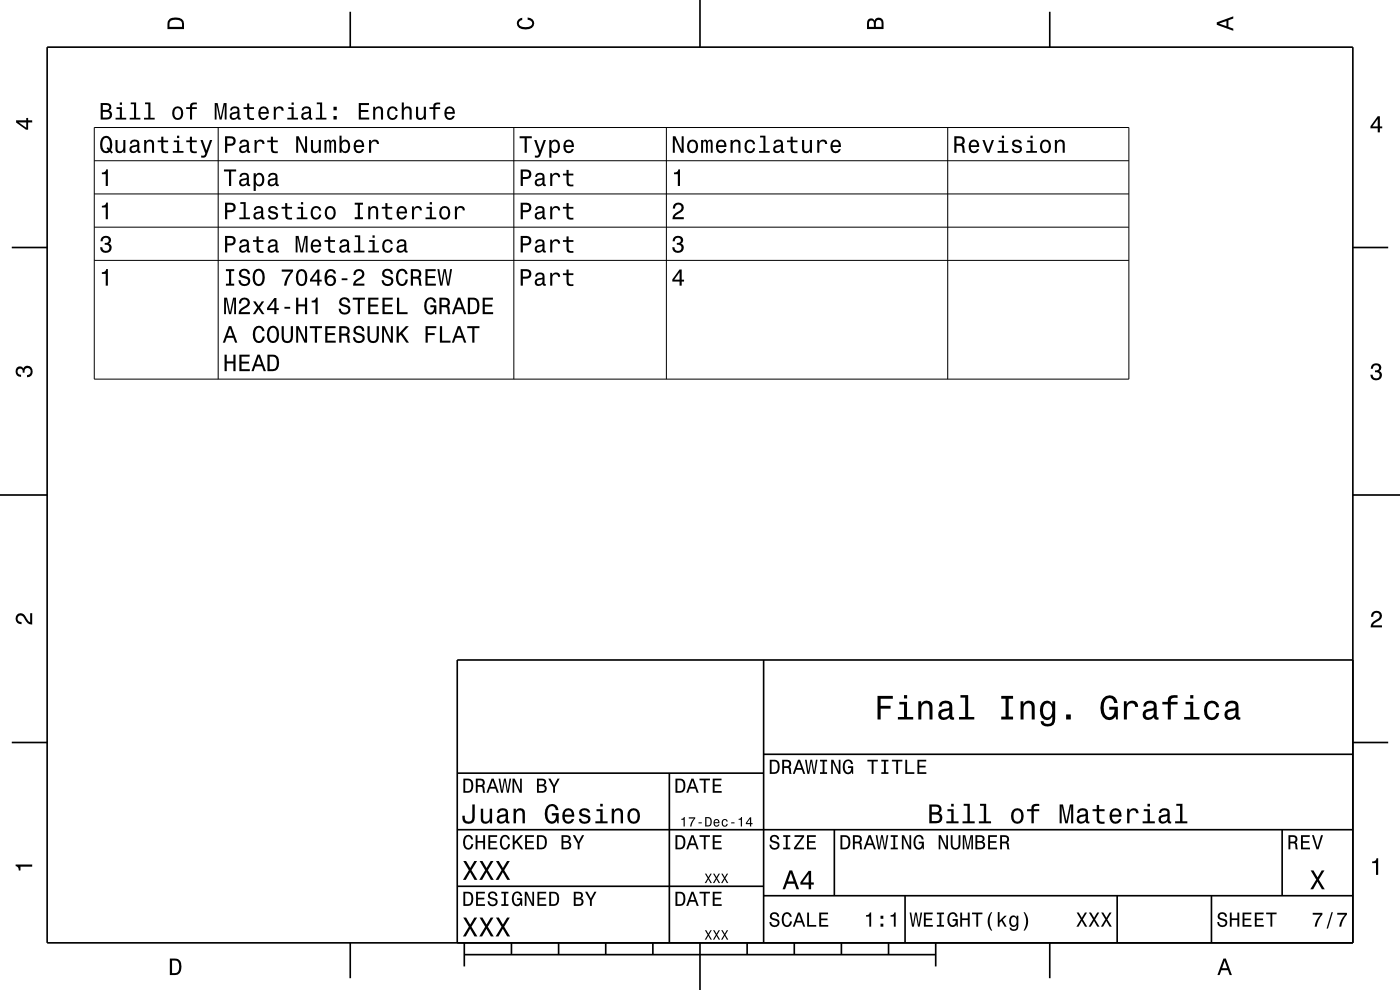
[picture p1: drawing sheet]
<svg xmlns="http://www.w3.org/2000/svg" width="297mm" height="210mm" viewBox="0 0 297 210" stroke-linecap="round" stroke-linejoin="round" font-family="sans-serif">
<g fill="none" stroke="#000" stroke-width=".35">
<path d="M10 10h277v190h-277zM74.3 2.5v7.5M148.5 0v10M222.7 2.5v7.5M2.5 52.5h7.5M287 52.5h7.5M0 105h10M287 105h10M162 140v60M287 140h-190v60M2.5 157.5h7.5M287 157.5h7.5"/>
<path d="M97 176h190M97 164h65M142 164v36M162 160h125M177 176v14M272 176v14M97 188h65M162 190h125M192 190v10M237 190v10M257 190v10M74.3 200v7.5"/>
<path d="M98.5 202.5h100M98.5 200v5M108.5 200v2.5M118.5 200v2.5M128.5 200v2.5M138.5 200v2.5M148.5 200v10M158.5 200v2.5M168.5 200v2.5M178.5 200v2.5M188.5 200v2.5M198.5 200v5"/>
<path d="M222.7 200v7.5"/>
</g>
<g fill="#000">
<path d="M36 4a2.18 2.18 0 0 0-.5 2.2h3.5v-1.2a1.43 1.43 0 0 0-1.7-1.3zM36.3 4.4a2.15 2.15 0 0 1 2.2 .3l.1 1h-2.6v-1z" fill-rule="evenodd"/>
<path d="M109.9 4.2l.9-.4v.4a.7 .7 0 0 0-.7 .5 .7 .7 0 0 0 .3 .8 1.7 1.7 0 0 0 2.5-.5 .9 .9 0 0 0-1-.8v-.5a1.24 1.24 0 0 1 1.4 1.1 1.24 1.24 0 0 1-1 1.4 2.22 2.22 0 0 1-2.5-.7l-.2-.5z" fill-rule="evenodd"/>
<path d="M184.2 4.2l-.3 .7v1.3h3.5v-1.3a.98 .98 0 0 0-.7-1.1 .98 .98 0 0 0-1.2 .6 .84 .84 0 0 0-1.3-.2zM184.5 4.5a.54 .54 0 0 1 .6-.1 .54 .54 0 0 1 .3 .6v.7h-1zM185.9 4.4a.62 .62 0 0 1 .8-.1 .62 .62 0 0 1 .3 .6v.8h-1.2z" fill-rule="evenodd"/>
<path d="M258.1 4.7v.6l3.5 1.2v-.4l-1-.4v-1.4l1-.4v-.4zM258.6 5l1.6-.5v1z" fill-rule="evenodd"/>
<path d="M3.4 25.5v.5l2.1 1.5h.5v-1.5h.8v-.5h-.8v-.5h-.4v.5zM4 26h1.6v1.1z" fill-rule="evenodd"/>
<path d="M21.6 36.6a.77 .77 0 0 0 .9-.7h.4v3.6h-.5v-2.5h-.8z" fill-rule="evenodd"/>
<path d="M21.4 21.9v3.5h1.3a.98 .98 0 0 0 1-.8 .98 .98 0 0 0-.6-1.1 .86 .86 0 0 0 .5-1.1 .86 .86 0 0 0-1-.5zM21.8 22.3h.7a.53 .53 0 0 1 .7 .5 .53 .53 0 0 1-.7 .5h-.7zM21.8 23.7h.8a.61 .61 0 0 1 .7 .6 .61 .61 0 0 1-.7 .6h-.8zM24.7 22.7v.4h.7v1.9h-.9v.4h2.3v-.4h-.9v-2.3zM25.4 21.7v.5h.5v-.5zM27.7 21.7v.4h.7v2.9h-.9v.4h2.3v-.4h-.9v-3.3zM30.8 21.7v.4h.7v2.9h-.9v.4h2.2v-.4h-.9v-3.3zM36.8 22.9a1.53 1.53 0 0 0 .9 2.6 1.48 1.48 0 0 0 1.2-1.5 1.48 1.48 0 0 0-1.2-1.4l-.5 .1zM37.2 23.2a.67 .67 0 0 1 .7-.2 .67 .67 0 0 1 .5 .5 1.11 1.11 0 0 1-.7 1.6 1.17 1.17 0 0 1-.5-1.9zM39.5 22.7v.4h.8v2.3h.4v-2.3h1.1v-.4h-1.1l.1-.3 .3-.2 .7-.1v-.3a1.04 1.04 0 0 0-1.5 .7v.2zM45.5 21.9v3.5h.4v-3.2l.7 3.2h.4l.7-3.2v3.2h.4v-3.5h-.6l-.7 3-.6-3zM49.1 22.8l-.3 .6h.4a.55 .55 0 0 1 .7-.5 .55 .55 0 0 1 .4 .8h-.2a1.14 1.14 0 0 0-1.4 .9 .73 .73 0 0 0 .8 .8l.5-.1 .4-.3 .1 .3 .6 .1v-.4h-.3v-1.6a1.02 1.02 0 0 0-.7-.8 1.02 1.02 0 0 0-1 .2zM49.3 24.3l1.1-.3a.77 .77 0 0 1-.2 .9 .77 .77 0 0 1-.9 0l-.1-.3zM52.4 21.9v.8h-.7v.4h.7l.1 1.8a1.05 1.05 0 0 0 1.4 .5v-.4a.68 .68 0 0 1-1-.3v-1.6h1v-.4h-1v-.8zM55.1 22.9a1.54 1.54 0 0 0 .8 2.6 1.06 1.06 0 0 0 1.1-.9h-.4l-.3 .3-.3 .2a.75 .75 0 0 1-.7-1h1.7a1.16 1.16 0 0 0-.5-1.3 1.16 1.16 0 0 0-1.4 .1zM55.4 23.2a.66 .66 0 0 1 .8-.2 .66 .66 0 0 1 .4 .8h-1.3zM58.1 22.6v2.8h.4v-1.6a.67 .67 0 0 1 .4-.8 .67 .67 0 0 1 .8 .3v.2h.5a.89 .89 0 0 0-.7-.9 .89 .89 0 0 0-1 .5v-.5zM61.2 22.7v.4h.7v1.9h-1v.4h2.3v-.4h-.9v-2.3zM61.8 21.7v.5h.5v-.5zM64.3 22.8l-.3 .6h.4a.55 .55 0 0 1 .7-.5 .55 .55 0 0 1 .4 .8h-.3a1.14 1.14 0 0 0-1.3 .9 .73 .73 0 0 0 .8 .8l.5-.1 .4-.3 .1 .3 .6 .1v-.4h-.3v-1.6a1.02 1.02 0 0 0-.7-.8 1.02 1.02 0 0 0-1 .2zM64.4 24.3l1.1-.3a.77 .77 0 0 1-.2 .9 .77 .77 0 0 1-.9 0l-.1-.3zM67.2 21.7v.4h.7v2.9h-.9v.4h2.3v-.4h-1v-3.3zM70.7 24.6v.8h.7v-.8zM70.7 22.6v.8h.7v-.8zM76.1 21.9v3.5h2.2v-.5h-1.7v-1.2h1.5v-.4h-1.5v-1h1.7v-.4zM79.2 22.6v2.8h.4v-1.6a.64 .64 0 0 1 .4-.8 .64 .64 0 0 1 .8 .4v2h.5v-1.8a.89 .89 0 0 0-.7-1 .89 .89 0 0 0-1 .5v-.5zM82.4 22.9a1.52 1.52 0 0 0 .9 2.6 1.05 1.05 0 0 0 1.1-1.1h-.5a.67 .67 0 0 1-.6 .7 .67 .67 0 0 1-.7-.6 1.12 1.12 0 0 1 .7-1.6 .6 .6 0 0 1 .6 .6h.5a1.09 1.09 0 0 0-.8-.9 1.09 1.09 0 0 0-1.2 .3zM85.2 21.7v3.7h.5v-1.6a.63 .63 0 0 1 .4-.8 .63 .63 0 0 1 .8 .4v2h.4v-1.8a.88 .88 0 0 0-.6-1 .88 .88 0 0 0-1 .4v-1.3zM88.3 22.6v1.8a.89 .89 0 0 0 .6 1 .89 .89 0 0 0 1-.5v.5h.5v-2.8h-.5v1.6a.64 .64 0 0 1-.4 .8 .64 .64 0 0 1-.8-.3v-2.1zM91.1 22.7v.4h.8v2.3h.5v-2.3h1v-.4h-1v-.3l.3-.2 .7-.1v-.3a1.04 1.04 0 0 0-1.5 .7v.2zM94.6 22.9a1.54 1.54 0 0 0 .8 2.6 1.06 1.06 0 0 0 1.1-.9h-.5l-.2 .3-.4 .2a.75 .75 0 0 1-.7-1h1.8a1.17 1.17 0 0 0-.5-1.3 1.17 1.17 0 0 0-1.4 .1zM94.9 23.2a.66 .66 0 0 1 .8-.2 .66 .66 0 0 1 .3 .8h-1.3z" fill-rule="evenodd"/>
<path d="M21.6 29.3a2.53 2.53 0 0 0 .4 3.1l.5 .1 .8-.3 .4 .4 .3-.3-.5-.4a2.15 2.15 0 0 0-.7-3.1l-.8 .1zM22.2 29.3l.3-.1a1.69 1.69 0 0 1 .7 2.3l-.3-.3-.3 .3 .4 .4a.64 .64 0 0 1-1.1-.2 2.28 2.28 0 0 1 .3-2.4zM24.5 29.7v1.8a.89 .89 0 0 0 .6 1 .89 .89 0 0 0 1.1-.5v.4h.4v-2.7h-.4v1.6a.65 .65 0 0 1-.4 .7 .65 .65 0 0 1-.8-.3l-.1-2zM27.8 29.8l-.2 .7h.4a.55 .55 0 0 1 .6-.5 .55 .55 0 0 1 .4 .7l-.2 .1a1 1 0 0 0-1 .2 1 1 0 0 0-.3 1 .93 .93 0 0 0 1.7 .1l.1 .3h.5v-.3l-.2-.1-.1-1.6a1.02 1.02 0 0 0-1.7-.6zM28 31.4l1.1-.4a.77 .77 0 0 1-.2 .9 .77 .77 0 0 1-.9 .1zM30.6 29.7v2.7h.4v-1.6a.63 .63 0 0 1 .4-.7 .63 .63 0 0 1 .8 .3v2h.5v-1.8a.89 .89 0 0 0-.6-1 .89 .89 0 0 0-1.1 .5v-.4zM34.2 29v.8h-.8v.4h.8v1.8a1.04 1.04 0 0 0 1.5 .5v-.4a.68 .68 0 0 1-1-.4v-1.5h1v-.4h-1v-.8zM36.9 29.8v.4h.7v1.8h-.9v.4h2.2v-.4h-.9v-2.2zM37.6 28.8v.5h.4v-.5zM40.3 29v.8h-.8v.4h.8v1.8a1.05 1.05 0 0 0 1.4 .5v-.4a.68 .68 0 0 1-1-.4v-1.5h1v-.4h-1v-.8zM42.5 29.7l1.1 2.9-.3 .4h-.6v.4a.89 .89 0 0 0 1.2-.6l1.1-3.1h-.5l-.7 2.2-.8-2.2z" fill-rule="evenodd"/>
<path d="M47.7 28.9v3.5h.5v-1.5a1.33 1.33 0 0 0 1.8-1 .92 .92 0 0 0-1-1zM48.2 29.3a1.12 1.12 0 0 1 1.3 .3 .6 .6 0 0 1-.1 .7 .6 .6 0 0 1-.6 .2h-.6zM51.1 29.8l-.3 .7h.4a.55 .55 0 0 1 .7-.5 .55 .55 0 0 1 .4 .7l-.2 .1a1 1 0 0 0-1.1 .2 1 1 0 0 0-.2 1 .93 .93 0 0 0 1.6 .1l.1 .3h.6v-.3l-.3-.1v-1.6a1.02 1.02 0 0 0-1.7-.6zM51.3 31.4l1.1-.4a.77 .77 0 0 1-.2 .9 .77 .77 0 0 1-.9 .1zM54 29.7v2.7h.4v-1.5a.66 .66 0 0 1 .4-.8 .66 .66 0 0 1 .8 .2l.1 .2h.4a.89 .89 0 0 0-.7-.9 .89 .89 0 0 0-1 .5v-.4zM57.5 29v.8h-.8v.4h.8v1.8a1.05 1.05 0 0 0 1.4 .5v-.4a.68 .68 0 0 1-1-.4v-1.5h1v-.4h-1v-.8zM62.8 28.9v3.5h.5v-2.9l1.3 2.9h.5v-3.5h-.4v2.9l-1.3-2.9zM66 29.7v1.8a.89 .89 0 0 0 .6 1 .89 .89 0 0 0 1-.5v.4h.5v-2.7h-.5v1.6a.65 .65 0 0 1-.4 .7 .65 .65 0 0 1-.8-.3v-2zM68.8 29.7v2.7h.4v-1.8l.3-.6h.2l.2 .3v2.1h.4v-2.1l.3-.3 .2 .1 .1 .4v1.9h.4v-1.9a.69 .69 0 0 0-.5-.9l-.6 .4-.2-.3-.3-.1-.5 .4v-.3zM72 28.8v3.6h.5v-.4a.92 .92 0 0 0 1 .5 .92 .92 0 0 0 .7-.8 1.5 1.5 0 0 0-1-2.1l-.4 .1-.3 .4v-1.3zM72.7 30.3a.63 .63 0 0 1 .6-.3 .63 .63 0 0 1 .5 .6 1.13 1.13 0 0 1-.6 1.5 1.18 1.18 0 0 1-.5-1.8zM75.3 30a1.54 1.54 0 0 0 .8 2.5 1.06 1.06 0 0 0 1.1-.9h-.4l-.3 .4-.3 .1a.76 .76 0 0 1-.7-.9h1.8a1.17 1.17 0 0 0-.5-1.4 1.17 1.17 0 0 0-1.5 .2zM75.7 30.2a.66 .66 0 0 1 .8-.1 .66 .66 0 0 1 .3 .7h-1.3zM78.3 29.7v2.7h.4v-1.5a.66 .66 0 0 1 .4-.8 .66 .66 0 0 1 .8 .2l.1 .2h.4a.9 .9 0 0 0-.7-.9 .9 .9 0 0 0-1 .5v-.4z" fill-rule="evenodd"/>
<path d="M47.5 36v.4h1.1v3.1h.4v-3.1h1.1v-.4zM51.1 36.9l-.3 .6h.4a.55 .55 0 0 1 .7-.5 .55 .55 0 0 1 .4 .8h-.2a1.14 1.14 0 0 0-1.4 .9 .73 .73 0 0 0 .8 .8l.5-.1 .4-.3 .1 .3 .6 .1v-.4h-.3v-1.6a1.02 1.02 0 0 0-.7-.9 1.02 1.02 0 0 0-1 .3zM51.3 38.4l1.1-.3a.77 .77 0 0 1-.2 .8 .77 .77 0 0 1-.9 .1zM53.8 36.7v3.8h.5v-1.5a.93 .93 0 0 0 1 .5 .93 .93 0 0 0 .7-.8 1.51 1.51 0 0 0-1-2.1l-.4 .2-.3 .4v-.5zM54.4 37.3a.63 .63 0 0 1 .7-.2 .63 .63 0 0 1 .5 .5 1.13 1.13 0 0 1-.6 1.5 1.18 1.18 0 0 1-.6-1.8zM57.2 36.9l-.3 .6h.4a.55 .55 0 0 1 .7-.5 .55 .55 0 0 1 .3 .8h-.2a1 1 0 0 0-1 .2 1 1 0 0 0-.3 1.1 .94 .94 0 0 0 1.7 0l.1 .3 .5 .1v-.4h-.2v-1.6a1.02 1.02 0 0 0-.7-.9 1.02 1.02 0 0 0-1 .3zM57.3 38.4l1.1-.3a.77 .77 0 0 1-.2 .8 .77 .77 0 0 1-.9 .1l-.1-.3z" fill-rule="evenodd"/>
<path d="M110.5 36v3.5h.4v-1.5a1.34 1.34 0 0 0 1.8-1 .93 .93 0 0 0-1-1zM110.9 36.4a1.12 1.12 0 0 1 1.3 .3 .6 .6 0 0 1-.1 .6 .6 .6 0 0 1-.6 .2h-.6zM113.8 36.9l-.3 .6h.4a.55 .55 0 0 1 .7-.5 .55 .55 0 0 1 .4 .8h-.2a1.14 1.14 0 0 0-1.4 .9 .73 .73 0 0 0 .8 .8l.5-.1 .4-.3 .1 .3 .6 .1v-.4h-.3v-1.6a1.02 1.02 0 0 0-.7-.9 1.02 1.02 0 0 0-1 .3zM114 38.4l1.1-.3a.77 .77 0 0 1-.2 .8 .77 .77 0 0 1-.9 .1zM116.7 36.7v2.8h.5v-1.6a.66 .66 0 0 1 .3-.8 .66 .66 0 0 1 .9 .3v.2h.4a.89 .89 0 0 0-.7-.9 .89 .89 0 0 0-1 .5v-.5zM120.2 36v.8h-.8v.4h.8v1.8a1.05 1.05 0 0 0 1.4 .5v-.4a.68 .68 0 0 1-1-.3v-1.6h1v-.4h-1v-.8z" fill-rule="evenodd"/>
<path d="M110.2 28.9v.4h1.1v3.1h.5v-3.1h1v-.4zM113.3 29.7l1 2.9-.2 .4h-.6v.4a.89 .89 0 0 0 1.2-.6l1.1-3.1h-.5l-.7 2.2-.8-2.2zM116.5 29.7v3.8h.5v-1.5a.93 .93 0 0 0 1 .5 .93 .93 0 0 0 .7-.8 1.5 1.5 0 0 0-.9-2.1l-.5 .1-.3 .4v-.4zM117.2 30.3a.63 .63 0 0 1 .6-.3 .63 .63 0 0 1 .5 .6 1.13 1.13 0 0 1-.6 1.5 1.18 1.18 0 0 1-.5-1.8zM119.8 30a1.54 1.54 0 0 0 .8 2.5 1.06 1.06 0 0 0 1.1-.9h-.4l-.3 .4-.3 .1a.76 .76 0 0 1-.7-.9h1.8a1.16 1.16 0 0 0-.5-1.4 1.16 1.16 0 0 0-1.5 .2zM120.2 30.2a.66 .66 0 0 1 .8-.1 .66 .66 0 0 1 .3 .7h-1.3z" fill-rule="evenodd"/>
<path d="M142.7 28.9v3.5h.5v-2.9l1.3 2.9h.5v-3.5h-.4v2.9l-1.3-2.9zM146.1 30a1.53 1.53 0 0 0 .8 2.5 1.48 1.48 0 0 0 1.2-1.4 1.48 1.48 0 0 0-1.2-1.5l-.5 .1zM146.4 30.3a.67 .67 0 0 1 .7-.3 .67 .67 0 0 1 .5 .6 1.11 1.11 0 0 1-.7 1.5 1.17 1.17 0 0 1-.5-1.8zM148.7 29.7v2.7h.4v-1.8l.3-.6h.2l.2 .3v2.1h.4v-2.1l.3-.3 .2 .1 .1 .4v1.9h.4v-1.9a.69 .69 0 0 0-.5-.9l-.6 .4-.2-.3-.3-.1-.5 .4v-.3zM152.2 30a1.55 1.55 0 0 0 .8 2.5 1.06 1.06 0 0 0 1.1-.9h-.5l-.2 .4-.4 .1a.76 .76 0 0 1-.7-.9h1.8a1.17 1.17 0 0 0-.5-1.4 1.17 1.17 0 0 0-1.4 .2zM152.5 30.2a.66 .66 0 0 1 .8-.1 .66 .66 0 0 1 .4 .7h-1.4zM155 29.7v2.7h.4v-1.6a.64 .64 0 0 1 .4-.7 .64 .64 0 0 1 .8 .3v2h.5v-1.8a.89 .89 0 0 0-.6-1 .89 .89 0 0 0-1.1 .5v-.4zM158.2 30a1.53 1.53 0 0 0 .9 2.5 1.07 1.07 0 0 0 1.1-1.1h-.4a.67 .67 0 0 1-.7 .7 .67 .67 0 0 1-.7-.6 1.11 1.11 0 0 1 .7-1.5 .6 .6 0 0 1 .6 .6h.5a1.09 1.09 0 0 0-.8-1 1.09 1.09 0 0 0-1.2 .4zM161.2 28.8v.4h.7v2.8h-.9v.4h2.3v-.4h-.9v-3.2zM164.4 29.8l-.3 .7h.4a.55 .55 0 0 1 .7-.5 .55 .55 0 0 1 .4 .7l-.2 .1a.98 .98 0 0 0-1.2 .3 .98 .98 0 0 0 0 1.2 1.06 1.06 0 0 0 1.5-.2l.1 .3h.6v-.3l-.3-.1v-1.6a1.02 1.02 0 0 0-1.7-.6zM164.6 31.4l1.1-.4a.77 .77 0 0 1-.2 .9 .77 .77 0 0 1-.9 .1zM167.7 29v.8h-.7v.4h.7l.1 1.8a1.05 1.05 0 0 0 1.4 .5v-.4a.68 .68 0 0 1-1-.4v-1.5h1v-.4h-1v-.8zM170.2 29.7v1.8a.89 .89 0 0 0 .6 1 .89 .89 0 0 0 1-.5v.4h.5v-2.7h-.5v1.6a.64 .64 0 0 1-.4 .7 .64 .64 0 0 1-.8-.3v-2zM173.4 29.7v2.7h.4v-1.5a.66 .66 0 0 1 .4-.8 .66 .66 0 0 1 .8 .2v.2h.5a.89 .89 0 0 0-.7-.9 .89 .89 0 0 0-1 .5v-.4zM176.5 30a1.55 1.55 0 0 0 .8 2.5 1.06 1.06 0 0 0 1.1-.9h-.5l-.2 .4-.4 .1a.76 .76 0 0 1-.7-.9h1.8a1.17 1.17 0 0 0-.5-1.4 1.17 1.17 0 0 0-1.4 .2zM176.8 30.2a.66 .66 0 0 1 .8-.1 .66 .66 0 0 1 .3 .7h-1.3z" fill-rule="evenodd"/>
<path d="M143 36.6a.77 .77 0 0 0 .9-.7h.4v3.6h-.5v-2.5h-.8z" fill-rule="evenodd"/>
<path d="M202.4 28.9v3.5h.5v-1.5a.85 .85 0 0 1 1.2 .6l.2 .9h.5l-.3-1.5-.3-.2a.97 .97 0 0 0 .4-1.1 .97 .97 0 0 0-1-.7zM202.9 29.3a1.09 1.09 0 0 1 1.2 .3 .6 .6 0 0 1 0 .7 .6 .6 0 0 1-.6 .2h-.6zM205.8 30a1.54 1.54 0 0 0 .8 2.5 1.05 1.05 0 0 0 1.1-.9h-.5l-.2 .4-.4 .1a.76 .76 0 0 1-.6-.9h1.7a1.16 1.16 0 0 0-.5-1.4 1.16 1.16 0 0 0-1.4 .2zM206.1 30.2a.66 .66 0 0 1 .8-.1 .66 .66 0 0 1 .4 .7h-1.3zM208.4 29.7l1 2.7h.5l1-2.7h-.5l-.8 2.2-.7-2.2zM211.9 29.8v.4h.6v1.8h-.9v.4h2.3v-.4h-.9v-2.2zM212.5 28.8v.5h.5v-.5zM215 29.8a.76 .76 0 0 0-.3 .9 .76 .76 0 0 0 .8 .5l.8 .3a.63 .63 0 0 1-.6 .7 .63 .63 0 0 1-.6-.6h-.5a1.07 1.07 0 0 0 1.2 .9 1.07 1.07 0 0 0 1-1.2l-.5-.4-1-.3a.54 .54 0 0 1 .4-.7 .54 .54 0 0 1 .6 .5h.4a1.03 1.03 0 0 0-.7-.8 1.03 1.03 0 0 0-1 .2zM217.9 29.8v.4h.7v1.8h-.9v.4h2.3v-.4h-.9v-2.2zM218.6 28.8v.5h.5v-.5zM220.9 30a1.53 1.53 0 0 0 .9 2.5 1.48 1.48 0 0 0 1.2-1.4 1.48 1.48 0 0 0-1.2-1.5l-.5 .1zM221.3 30.3a.67 .67 0 0 1 .7-.3 .67 .67 0 0 1 .5 .6 1.11 1.11 0 0 1-.7 1.5 1.17 1.17 0 0 1-.5-1.8zM223.8 29.7v2.7h.4v-1.6a.64 .64 0 0 1 .4-.7 .64 .64 0 0 1 .8 .3v2h.5v-1.8a.89 .89 0 0 0-.6-1 .89 .89 0 0 0-1.1 .5v-.4z" fill-rule="evenodd"/>
<path d="M292.3 24.7l-1.6 2.1v.4h1.6v.9h.4v-.9h.5v-.4h-.5v-2.1zM292.3 25.2v1.6h-1.1z" fill-rule="evenodd"/>
<path d="M21.6 50.3a1.08 1.08 0 0 1 1.4-.2 1.08 1.08 0 0 1 .4 1.3l-.3 .3a1.06 1.06 0 0 1 .5 1.3 1.06 1.06 0 0 1-1.2 .6 1.1 1.1 0 0 1-1.2-1.2h.5a.71 .71 0 0 0 1 .8 .71 .71 0 0 0 .1-1.2l-.6-.1v-.4a.61 .61 0 0 0 .8-.3 .61 .61 0 0 0-.2-.8 .61 .61 0 0 0-.9 .2l-.1 .6h-.5z" fill-rule="evenodd"/>
<path d="M21.6 43.6a.77 .77 0 0 0 .9-.6h.4v3.5h-.5v-2.5h-.8z" fill-rule="evenodd"/>
<path d="M47.7 43v3.5h.5v-1.5a1.34 1.34 0 0 0 1.8-1 .93 .93 0 0 0-1-1zM48.2 43.4a1.12 1.12 0 0 1 1.3 .3 .6 .6 0 0 1-.1 .7 .6 .6 0 0 1-.6 .2h-.6zM51 42.9v.4h.7v2.8h-.9v.4h2.2v-.4h-.9v-3.2zM54.1 43.9l-.2 .7h.4a.55 .55 0 0 1 .6-.5 .55 .55 0 0 1 .4 .7l-.2 .1a.98 .98 0 0 0-1.1 .3 .98 .98 0 0 0 0 1.2 1.06 1.06 0 0 0 1.4-.3l.1 .4h.6v-.3l-.2-.1-.1-1.6a1.02 1.02 0 0 0-1.7-.6zM54.3 45.4l1.1-.3a.77 .77 0 0 1-.2 .9 .77 .77 0 0 1-.9 .1zM57.2 43.9a.76 .76 0 0 0-.3 .9 .76 .76 0 0 0 .8 .5l.8 .3a.63 .63 0 0 1-.6 .6 .63 .63 0 0 1-.6-.5h-.5a1.07 1.07 0 0 0 1.2 .9 1.07 1.07 0 0 0 1-1.2l-.5-.4-1.1-.3a.54 .54 0 0 1 .5-.7 .54 .54 0 0 1 .6 .5h.4a1.03 1.03 0 0 0-.7-.8 1.03 1.03 0 0 0-1 .2zM60.5 43.1v.8h-.8v.4h.8v1.8a1.04 1.04 0 0 0 1.5 .5v-.4a.68 .68 0 0 1-1-.4l-.1-1.5h1.1v-.4h-1.1v-.8zM63.2 43.9v.4h.7v1.8h-1v.4h2.3v-.4h-.9v-2.2zM63.8 42.9v.5h.5v-.5zM66.2 44.1a1.53 1.53 0 0 0 .8 2.5 1.06 1.06 0 0 0 1.1-1.1h-.4a.67 .67 0 0 1-.6 .7 .67 .67 0 0 1-.7-.6 1.12 1.12 0 0 1 .7-1.5 .59 .59 0 0 1 .6 .6h.4a1.09 1.09 0 0 0-.7-1 1.09 1.09 0 0 0-1.2 .4zM69.2 44.1a1.53 1.53 0 0 0 .9 2.5 1.48 1.48 0 0 0 1.1-1.5 1.48 1.48 0 0 0-1.1-1.4l-.5 .1zM69.5 44.4a.67 .67 0 0 1 .7-.3 .67 .67 0 0 1 .5 .6 1.11 1.11 0 0 1-.6 1.5 1.17 1.17 0 0 1-.6-1.8zM75.3 43v.4h.6v2.7h-.6v.4h1.7v-.4h-.6v-2.7h.6v-.4zM78.1 43.8v2.7h.5v-1.6a.63 .63 0 0 1 .4-.7 .63 .63 0 0 1 .8 .3v2h.4v-1.8a.89 .89 0 0 0-.6-1 .89 .89 0 0 0-1.1 .5v-.4zM81.8 43.1v.8h-.8v.4h.8v1.8a1.04 1.04 0 0 0 1.4 .5v-.4a.68 .68 0 0 1-1-.4v-1.5h1v-.4h-1v-.8zM84.4 44.1a1.54 1.54 0 0 0 .8 2.5 1.06 1.06 0 0 0 1.1-.9h-.4l-.2 .4-.4 .1a.76 .76 0 0 1-.7-.9h1.8a1.16 1.16 0 0 0-.5-1.4 1.16 1.16 0 0 0-1.5 .2zM84.8 44.3a.66 .66 0 0 1 .8-.1 .66 .66 0 0 1 .3 .7h-1.3zM87.4 43.8v2.7h.4v-1.5a.66 .66 0 0 1 .4-.8 .66 .66 0 0 1 .8 .2l.1 .2h.4a.89 .89 0 0 0-.7-.9 .89 .89 0 0 0-1 .5v-.4zM90.5 43.9v.4h.7v1.8h-.9v.4h2.2v-.4h-.9v-2.2zM91.2 42.9v.5h.4v-.5zM93.5 44.1a1.53 1.53 0 0 0 .8 2.5 1.48 1.48 0 0 0 1.2-1.5 1.48 1.48 0 0 0-1.2-1.4l-.4 .1zM93.8 44.4a.67 .67 0 0 1 .7-.3 .67 .67 0 0 1 .5 .6 1.11 1.11 0 0 1-.7 1.5 1.17 1.17 0 0 1-.5-1.8zM96.5 43.8v2.7h.5v-1.5a.66 .66 0 0 1 .3-.8 .66 .66 0 0 1 .8 .2l.1 .2h.4a.89 .89 0 0 0-.7-.9 .89 .89 0 0 0-1 .5v-.4z" fill-rule="evenodd"/>
<path d="M47.7 50v3.5h.5v-1.4a1.34 1.34 0 0 0 1.8-1 .93 .93 0 0 0-1-1.1zM48.2 50.5a1.12 1.12 0 0 1 1.3 .3 .6 .6 0 0 1-.1 .6 .6 .6 0 0 1-.6 .2h-.6zM51.1 51l-.3 .6h.4a.55 .55 0 0 1 .7-.5 .55 .55 0 0 1 .4 .8h-.2a1.14 1.14 0 0 0-1.4 .9 .73 .73 0 0 0 .8 .8l.5-.1 .4-.3 .1 .3 .6 .1v-.4h-.3v-1.6a1.02 1.02 0 0 0-.7-.9 1.02 1.02 0 0 0-1 .3zM51.3 52.5l1.1-.3a.77 .77 0 0 1-.2 .8 .77 .77 0 0 1-.9 .1zM54.4 50.1v.8h-.7v.4h.7l.1 1.8a1.05 1.05 0 0 0 1.4 .5v-.4a.68 .68 0 0 1-1-.3v-1.6h1v-.4h-1v-.8zM57.2 51l-.3 .6h.4a.55 .55 0 0 1 .7-.5 .55 .55 0 0 1 .3 .8h-.2a1 1 0 0 0-1 .2 1 1 0 0 0-.3 1.1 .94 .94 0 0 0 1.7 0l.1 .3 .5 .1v-.4h-.2v-1.6a1.02 1.02 0 0 0-.7-.9 1.02 1.02 0 0 0-1 .3zM57.3 52.5l1.1-.3a.77 .77 0 0 1-.2 .8 .77 .77 0 0 1-.9 .1l-.1-.3zM62.7 50v3.5h.4v-3.1l.7 3.1h.4l.7-3.1v3.1h.3v-3.5h-.6l-.6 3.1-.7-3.1zM66.2 51.1a1.54 1.54 0 0 0 .8 2.5 1.06 1.06 0 0 0 1.1-.8h-.4l-.3 .3-.3 .1a.75 .75 0 0 1-.7-.9h1.7a1.17 1.17 0 0 0-.4-1.3 1.17 1.17 0 0 0-1.5 .1zM66.6 51.3a.66 .66 0 0 1 .8-.1 .66 .66 0 0 1 .3 .7h-1.3zM69.6 50.1v.8h-.8v.4h.8v1.8a1.05 1.05 0 0 0 1.5 .5v-.4a.68 .68 0 0 1-1-.3v-1.6h1v-.4h-1v-.8zM72.3 51l-.2 .6h.4a.55 .55 0 0 1 .6-.5 .55 .55 0 0 1 .4 .8h-.2a1 1 0 0 0-1 .2 1 1 0 0 0-.3 1.1 .94 .94 0 0 0 1.7 0l.1 .3 .5 .1v-.4h-.2v-1.6a1.02 1.02 0 0 0-.7-.9 1.02 1.02 0 0 0-1.1 .3zM72.5 52.5l1.1-.3a.77 .77 0 0 1-.2 .8 .77 .77 0 0 1-.9 .1l-.1-.3zM75.3 49.9v.4h.7v2.9h-.9v.3h2.2v-.3h-.9v-3.3zM78.3 50.9v.4h.7v1.9h-.9v.3h2.3v-.3h-.9v-2.3zM79 49.9v.5h.5v-.5zM81.4 51.1a1.53 1.53 0 0 0 .8 2.5 1.05 1.05 0 0 0 1.1-1h-.4a.67 .67 0 0 1-.6 .7 .67 .67 0 0 1-.7-.7 1.12 1.12 0 0 1 .6-1.5 .59 .59 0 0 1 .7 .6h.4a1.09 1.09 0 0 0-.7-.9 1.09 1.09 0 0 0-1.2 .3zM84.5 51l-.3 .6h.4a.55 .55 0 0 1 .7-.5 .55 .55 0 0 1 .4 .8h-.2a1 1 0 0 0-1.1 .2 1 1 0 0 0-.2 1.1 .94 .94 0 0 0 1.6 0l.1 .3 .6 .1v-.4h-.3v-1.6a1.02 1.02 0 0 0-1.7-.6zM84.7 52.5l1.1-.3a.77 .77 0 0 1-.2 .8 .77 .77 0 0 1-.9 .1z" fill-rule="evenodd"/>
<path d="M110.5 43v3.5h.4v-1.5a1.34 1.34 0 0 0 1.8-1 .93 .93 0 0 0-1-1zM110.9 43.4a1.12 1.12 0 0 1 1.3 .3 .6 .6 0 0 1-.1 .7 .6 .6 0 0 1-.6 .2h-.6zM113.8 43.9l-.3 .7h.4a.55 .55 0 0 1 .7-.5 .55 .55 0 0 1 .4 .7l-.2 .1a1 1 0 0 0-1.1 .2 1 1 0 0 0-.2 1 .93 .93 0 0 0 1.6 0l.1 .4h.6v-.3l-.3-.1v-1.6a1.02 1.02 0 0 0-1.7-.6zM114 45.4l1.1-.3a.77 .77 0 0 1-.2 .9 .77 .77 0 0 1-.9 .1zM116.7 43.8v2.7h.5v-1.5a.66 .66 0 0 1 .3-.8 .66 .66 0 0 1 .9 .2v.2h.4a.89 .89 0 0 0-.7-.9 .89 .89 0 0 0-1 .5v-.4zM120.2 43.1v.8h-.8v.4h.8v1.8a1.05 1.05 0 0 0 1.4 .5v-.4a.68 .68 0 0 1-1-.4v-1.5h1v-.4h-1v-.8z" fill-rule="evenodd"/>
<path d="M110.5 50v3.5h.4v-1.4a1.34 1.34 0 0 0 1.8-1 .93 .93 0 0 0-1-1.1zM110.9 50.5a1.12 1.12 0 0 1 1.3 .3 .6 .6 0 0 1-.1 .6 .6 .6 0 0 1-.6 .2h-.6zM113.8 51l-.3 .6h.4a.55 .55 0 0 1 .7-.5 .55 .55 0 0 1 .4 .8h-.2a1.14 1.14 0 0 0-1.4 .9 .73 .73 0 0 0 .8 .8l.5-.1 .4-.3 .1 .3 .6 .1v-.4h-.3v-1.6a1.02 1.02 0 0 0-.7-.9 1.02 1.02 0 0 0-1 .3zM114 52.5l1.1-.3a.77 .77 0 0 1-.2 .8 .77 .77 0 0 1-.9 .1zM116.7 50.8v2.7h.5v-1.5a.66 .66 0 0 1 .3-.8 .66 .66 0 0 1 .9 .2v.3h.4a.89 .89 0 0 0-.7-.9 .89 .89 0 0 0-1 .5v-.5zM120.2 50.1v.8h-.8v.4h.8v1.8a1.05 1.05 0 0 0 1.4 .5v-.4a.68 .68 0 0 1-1-.3v-1.6h1v-.4h-1v-.8z" fill-rule="evenodd"/>
<path d="M143 50.3a1.08 1.08 0 0 1 1.3-.2 1.08 1.08 0 0 1 .5 1.3l-.3 .3a1.06 1.06 0 0 1 .5 1.3 1.06 1.06 0 0 1-1.2 .6 1.1 1.1 0 0 1-1.2-1.2h.5a.71 .71 0 0 0 1 .8 .71 .71 0 0 0 0-1.2l-.5-.1v-.4a.61 .61 0 0 0 .8-.3 .61 .61 0 0 0-.3-.8 .61 .61 0 0 0-.8 .2l-.2 .6h-.4z" fill-rule="evenodd"/>
<path d="M143.1 43.3a1.18 1.18 0 0 1 1.9 .3 1.18 1.18 0 0 1-1 1.7l-.6 .3-.2 .5h1.9v.4h-2.4a1.8 1.8 0 0 1 1.4-1.7 .71 .71 0 0 0 .5-.9 .71 .71 0 0 0-.9-.5 .71 .71 0 0 0-.5 .8h-.5z" fill-rule="evenodd"/>
<path d="M21.6 57.7a.77 .77 0 0 0 .9-.6h.4v3.5h-.5v-2.5h-.8z" fill-rule="evenodd"/>
<path d="M48.5 69.2l-1.2 3.5h.4l.4-1h1.4l.4 1h.4l-1.2-3.5zM48.8 69.7l.5 1.5h-1zM54 69.6a2.51 2.51 0 0 0 .4 3.1 1.27 1.27 0 0 0 1.8-1.3h-.5a.82 .82 0 0 1-1.1 .9 2.08 2.08 0 0 1 0-2.7 .72 .72 0 0 1 1 .6h.5a1.19 1.19 0 0 0-.8-1.1 1.19 1.19 0 0 0-1.3 .5zM57 69.6a2.53 2.53 0 0 0 .4 3.1 1.21 1.21 0 0 0 1.7-1 1.93 1.93 0 0 0-.9-2.6l-.8 .1zM57.6 69.6l.3-.1a1.7 1.7 0 0 1 .3 2.8l-.3 .1a1.13 1.13 0 0 1-.8-1.5l.1-.6zM59.7 69.2v2.2a1.22 1.22 0 0 0 1.3 1.4 1.22 1.22 0 0 0 1.2-1.4v-2.2h-.5v2.2a.77 .77 0 0 1-.8 1 .77 .77 0 0 1-.7-1v-2.2zM62.8 69.2v3.5h.5v-2.9l1.3 2.9h.5v-3.5h-.4v2.9l-1.3-2.9zM65.7 69.2v.4h1.1v3.1h.5v-3.1h1v-.4zM69 69.2v3.5h2.2v-.4h-1.7v-1.2h1.5v-.4h-1.5v-1.1h1.7v-.4zM72 69.2v3.5h.4v-1.5a1.07 1.07 0 0 1 1.2 .3l.2 1.2h.5l-.3-1.5-.3-.2a.97 .97 0 0 0 .5-1.2 .97 .97 0 0 0-1.1-.6zM72.4 69.6a1.09 1.09 0 0 1 1.3 .3 .61 .61 0 0 1-.1 .7 .61 .61 0 0 1-.6 .2h-.6zM75.3 69.4a.96 .96 0 0 0-.3 1.1 .96 .96 0 0 0 1 .6 .78 .78 0 0 1 .9 .9 .84 .84 0 0 1-1 .3 .84 .84 0 0 1-.6-.8h-.4a1.21 1.21 0 0 0 1.5 1.3 1.21 1.21 0 0 0 .7-1.8l-1.2-.4a.58 .58 0 0 1-.4-.8 .58 .58 0 0 1 .9-.2l.2 .1 .2 .5h.5a1.16 1.16 0 0 0-.7-1.1 1.16 1.16 0 0 0-1.3 .3zM78 69.2v2.2a1.22 1.22 0 0 0 1.2 1.4 1.22 1.22 0 0 0 1.2-1.4v-2.2h-.5v2.2a.77 .77 0 0 1-.7 1 .77 .77 0 0 1-.8-1v-2.2zM81.1 69.2v3.5h.4v-2.9l1.3 2.9h.6v-3.5h-.5v2.9l-1.3-2.9zM84.1 69.2v3.5h.5v-1.3l.4-.4 1.2 1.7h.6l-1.4-2 1.3-1.5h-.6l-1.5 1.6v-1.6zM90.3 69.2v3.5h.4v-1.6h1.5v-.4h-1.5v-1.1h1.9v-.4zM93.3 69.2v3.5h2.3v-.4h-1.8v-3.1zM97.1 69.2l-1.3 3.5h.5l.4-1h1.4l.3 1h.5l-1.3-3.5zM97.4 69.7l.5 1.5h-1.1zM99.1 69.2v.4h1.1v3.1h.5v-3.1h1v-.4z" fill-rule="evenodd"/>
<path d="M47.5 63.1v3.5h.4v-3.1l.7 3.1h.4l.7-3.1v3.1h.4v-3.5h-.6l-.7 3.1-.6-3.1zM51 63.4l-.2 .4-.1 .6h.5a.7 .7 0 0 1 .5-.9 .7 .7 0 0 1 .8 .5 .7 .7 0 0 1-.5 .9 1.8 1.8 0 0 0-1.4 1.7h2.4v-.4h-1.9a2.2 2.2 0 0 1 1.5-1.2 1.13 1.13 0 0 0 .1-1.6 1.13 1.13 0 0 0-1.7 0zM53.7 63.9l.9 1.3-1 1.4h.6l.7-1 .7 1h.5l-1-1.4 .9-1.3h-.5l-.6 1-.7-1zM58.2 63.2l-1.5 2.1v.5h1.5v.8h.4v-.8h.5v-.4h-.5v-2.2zM58.2 63.8v1.6h-1.1zM60.3 65.1v.4h1.3v-.4zM62.8 63.1v3.5h.5v-1.6h1.4v1.6h.5v-3.5h-.5v1.5h-1.4v-1.5zM66.1 63.8v.3h.8v2.5h.5v-3.5h-.4a.78 .78 0 0 1-.9 .7zM72.3 63.3a.96 .96 0 0 0-.3 1.1 .96 .96 0 0 0 .9 .6 .77 .77 0 0 1 .9 .9 .84 .84 0 0 1-.9 .4 .84 .84 0 0 1-.6-.8h-.5a1.21 1.21 0 0 0 1.5 1.3 1.21 1.21 0 0 0 .8-1.9l-1.2-.4a.58 .58 0 0 1-.4-.8 .58 .58 0 0 1 .9-.2l.2 .1 .2 .6h.5a1.16 1.16 0 0 0-.8-1.1 1.16 1.16 0 0 0-1.2 .2zM74.8 63.1v.5h1.1v3h.5v-3h1v-.5zM78.1 63.1v3.5h2.2v-.4h-1.7v-1.2h1.5v-.4h-1.5v-1h1.7v-.5zM81.1 63.1v3.5h2.3v-.4h-1.8v-1.2h1.6v-.4h-1.6v-1h1.7v-.5zM84.2 63.1v3.5h2.3v-.4h-1.8v-3.1zM90.4 63.5a2.42 2.42 0 0 0 .4 3.1 1.11 1.11 0 0 0 1.4-.4l.1 .4h.3v-1.9h-1.3v.5h.8a.85 .85 0 0 1-1.1 1 2.03 2.03 0 0 1 0-2.7 .71 .71 0 0 1 1 .7h.5a1.19 1.19 0 0 0-.8-1.1 1.19 1.19 0 0 0-1.3 .4zM93.2 63.1v3.5h.5v-1.4a1.08 1.08 0 0 1 1.2 .2l.1 1.2h.6l-.3-1.4-.3-.3a.97 .97 0 0 0 .4-1.1 .97 .97 0 0 0-1-.7zM93.7 63.6a1.09 1.09 0 0 1 1.2 .3 .6 .6 0 0 1 0 .6 .6 .6 0 0 1-.7 .2h-.5zM97.1 63.1l-1.3 3.5h.5l.4-1h1.4l.3 1h.5l-1.3-3.5zM97.4 63.6l.5 1.6h-1.1zM99.2 63.1v3.5h1.2a1.42 1.42 0 0 0 1.3-1.7 1.38 1.38 0 0 0-1.3-1.8zM99.7 63.6h1.1a1.89 1.89 0 0 1-.1 2.5l-1 .1zM102.4 63.1v3.5h2.2v-.4h-1.7v-1.2h1.5v-.4h-1.5v-1h1.7v-.5z" fill-rule="evenodd"/>
<path d="M47.6 75.2v3.5h.5v-1.6h1.4v1.6h.5v-3.5h-.5v1.5h-1.4v-1.5zM50.8 75.2v3.5h2.2v-.4h-1.8v-1.2h1.6v-.4h-1.6v-1h1.8v-.5zM54.6 75.2l-1.3 3.5h.5l.4-1h1.4l.3 1h.5l-1.3-3.5zM54.9 75.7l.5 1.6h-1.1zM56.7 75.2v3.5h1.2a1.42 1.42 0 0 0 1.3-1.7 1.38 1.38 0 0 0-1.3-1.8zM57.2 75.6l1.1 .1a1.89 1.89 0 0 1-.1 2.5l-1 .1z" fill-rule="evenodd"/>
<path d="M47.9 57.1v.4h.7v2.7h-.7v.4h1.8v-.4h-.7v-2.7h.7v-.4zM51 57.3a.96 .96 0 0 0-.3 1.1 .96 .96 0 0 0 1 .6 .77 .77 0 0 1 .9 .9 .83 .83 0 0 1-1 .3 .83 .83 0 0 1-.6-.8h-.4a1.21 1.21 0 0 0 1.5 1.3 1.21 1.21 0 0 0 .7-1.8l-1.2-.4a.58 .58 0 0 1-.4-.8 .58 .58 0 0 1 .9-.2l.2 .1 .2 .5h.5a1.16 1.16 0 0 0-.7-1.1 1.16 1.16 0 0 0-1.3 .3zM53.9 57.5a2.54 2.54 0 0 0 .4 3.1 1.21 1.21 0 0 0 1.8-1 1.94 1.94 0 0 0-.9-2.6l-.9 .1zM54.5 57.5l.4-.1a1.7 1.7 0 0 1 .3 2.8l-.3 .1a1.69 1.69 0 0 1-.4-2.8zM59.8 57.2v.4h1.9a5.2 5.2 0 0 0-1.4 3h.5a5.3 5.3 0 0 1 1.4-3v-.4zM63.1 57.5a2.67 2.67 0 0 0 .4 3.1 1.14 1.14 0 0 0 1.6-.9 2.31 2.31 0 0 0-.6-2.5l-.5-.1-.5 .1zM63.6 57.6h.7a2.37 2.37 0 0 1 0 2.6h-.7a2.38 2.38 0 0 1 0-2.6zM67.3 57.2l-1.5 2.1v.4h1.5v.9h.5v-.9h.5v-.4h-.5v-2.1zM67.3 57.8v1.5h-1.1zM69.4 57.4l-.5 .8a1.75 1.75 0 0 0 1.2 2.5 1.15 1.15 0 0 0 1.1-1.6 1.15 1.15 0 0 0-1.9-.4 1.02 1.02 0 0 1 .9-1.2 .59 .59 0 0 1 .6 .5h.5a1.12 1.12 0 0 0-.8-.9 1.12 1.12 0 0 0-1.1 .3zM69.3 59.5a.75 .75 0 0 1 1.5 0 .75 .75 0 0 1-1.5 0zM72.5 59v.4h1.2v-.4zM75.3 57.4l-.3 .9h.4a.71 .71 0 0 1 .6-.8 .71 .71 0 0 1 .8 .5 .71 .71 0 0 1-.5 .9 1.81 1.81 0 0 0-1.4 1.7h2.4v-.4h-1.9a2.23 2.23 0 0 1 1.5-1.2 1.13 1.13 0 0 0 .1-1.7 1.13 1.13 0 0 0-1.7 .1zM81.4 57.3a.96 .96 0 0 0-.3 1.1 .96 .96 0 0 0 .9 .6 .77 .77 0 0 1 .9 .9 .83 .83 0 0 1-.9 .3 .83 .83 0 0 1-.6-.8h-.5a1.21 1.21 0 0 0 1.5 1.3 1.21 1.21 0 0 0 .8-1.8l-1.2-.4a.58 .58 0 0 1-.4-.8 .58 .58 0 0 1 .9-.2l.2 .1 .2 .5h.5a1.16 1.16 0 0 0-.7-1.1 1.16 1.16 0 0 0-1.3 .3zM84.3 57.5a2.52 2.52 0 0 0 .4 3.1 1.27 1.27 0 0 0 1.8-1.3h-.4a.82 .82 0 0 1-1.1 .9 2.08 2.08 0 0 1 0-2.7 .71 .71 0 0 1 1 .6h.5a1.19 1.19 0 0 0-.9-1 1.19 1.19 0 0 0-1.3 .4zM87.2 57.1v3.5h.4v-1.5a1.08 1.08 0 0 1 1.2 .3l.2 1.2h.5l-.3-1.5-.3-.2a.97 .97 0 0 0 .4-1.1 .97 .97 0 0 0-1-.7zM87.6 57.5a1.09 1.09 0 0 1 1.3 .3 .6 .6 0 0 1-.1 .7 .6 .6 0 0 1-.6 .2h-.6zM90.3 57.1v3.5h2.2v-.4h-1.8v-1.2h1.6v-.4h-1.6v-1.1h1.7v-.4zM92.8 57.1l.6 3.5h.4l.5-3 .6 3h.4l.6-3.5h-.4l-.4 3-.5-3h-.5l-.5 3-.4-3z" fill-rule="evenodd"/>
<path d="M110.5 57.1v3.5h.4v-1.5a1.34 1.34 0 0 0 1.8-1 .93 .93 0 0 0-1-1zM110.9 57.5a1.12 1.12 0 0 1 1.3 .3 .6 .6 0 0 1-.1 .7 .6 .6 0 0 1-.6 .2h-.6zM113.8 58l-.3 .7h.4a.55 .55 0 0 1 .7-.6 .55 .55 0 0 1 .4 .8l-.2 .1a1 1 0 0 0-1.1 .2 1 1 0 0 0-.2 1 .93 .93 0 0 0 1.6 0l.1 .3 .6 .1v-.3l-.3-.1v-1.6a1.02 1.02 0 0 0-.7-.8 1.02 1.02 0 0 0-1 .2zM114 59.5l1.1-.3a.77 .77 0 0 1-.2 .9 .77 .77 0 0 1-.9 .1zM116.7 57.9v2.7h.5v-1.6a.66 .66 0 0 1 .3-.7 .66 .66 0 0 1 .9 .2v.2h.4a.89 .89 0 0 0-.7-.9 .89 .89 0 0 0-1 .5v-.4zM120.2 57.2v.8h-.8v.4h.8v1.7a1.05 1.05 0 0 0 1.4 .6v-.4a.68 .68 0 0 1-1-.4v-1.5h1v-.4h-1v-.8z" fill-rule="evenodd"/>
<path d="M144.2 57.2l-1.6 2.1v.4h1.6v.9h.4v-.9h.5v-.4h-.5v-2.1zM144.2 57.8v1.5h-1.1z" fill-rule="evenodd"/>
<path d="M291.1 77.4a1.08 1.08 0 0 1 1.4-.2 1.08 1.08 0 0 1 .4 1.2l-.3 .3a1.06 1.06 0 0 1 .5 1.3 1.06 1.06 0 0 1-1.2 .7 1.1 1.1 0 0 1-1.2-1.2h.5a.71 .71 0 0 0 1 .8 .71 .71 0 0 0 .1-1.3h-.6v-.4a.61 .61 0 0 0 .8-.3 .61 .61 0 0 0-.2-.8 .61 .61 0 0 0-.9 .2l-.1 .5h-.5z" fill-rule="evenodd"/>
<path d="M3.6 78a.86 .86 0 0 1 1.4 .2 1.06 1.06 0 0 1 1.2-.6 1.06 1.06 0 0 1 .7 1.2 1.1 1.1 0 0 1-1.2 1.2v-.4a.71 .71 0 0 0 .8-1 .71 .71 0 0 0-1.3-.1v.6h-.4a.61 .61 0 0 0-.3-.8 .61 .61 0 0 0-.8 .2 .61 .61 0 0 0 .2 .8l.6 .2v.4a1.15 1.15 0 0 1-1.2-.6 1.15 1.15 0 0 1 .3-1.3z" fill-rule="evenodd"/>
<path d="M3.6 130.4a1.22 1.22 0 0 1 2 .7l.4 .6 .4 .3v-1.9h.4v2.4a1.8 1.8 0 0 1-1.7-1.4 .71 .71 0 0 0-.9-.5 .71 .71 0 0 0-.5 .8 .71 .71 0 0 0 .9 .5v.5a1.18 1.18 0 0 1-1.2-.7 1.18 1.18 0 0 1 .2-1.3z" fill-rule="evenodd"/>
<path d="M291.2 129.9a1.18 1.18 0 0 1 1.9 .3 1.18 1.18 0 0 1-1 1.7l-.5 .3-.3 .5h1.9v.4h-2.4a1.8 1.8 0 0 1 1.4-1.8 .71 .71 0 0 0 .5-.8 .71 .71 0 0 0-.9-.5 .71 .71 0 0 0-.5 .8h-.4z" fill-rule="evenodd"/>
<path d="M186.2 147.6v5h.6v-2.3h2.1v-.6h-2.1v-1.5h2.6v-.6zM190.8 148.9v.5h1v2.7h-1.3v.5h3.2v-.5h-1.3v-3.2zM191.8 147.4v.8h.6v-.8zM194.8 148.8v3.8h.6v-2.2a.97 .97 0 0 1 .5-1.1 .97 .97 0 0 1 1.1 .2l.2 .7v2.4h.6v-2.5a1.27 1.27 0 0 0-.9-1.4 1.27 1.27 0 0 0-1.5 .6v-.5zM199.6 148.9l-.3 .4-.1 .6h.6a.85 .85 0 0 1 .7-.7 .85 .85 0 0 1 .9 .6l-.1 .4-.3 .1a1.62 1.62 0 0 0-2 1.3 1.04 1.04 0 0 0 1.2 1.1l.7-.1 .6-.5 .1 .5h.8v-.5h-.4v-2.3a1.45 1.45 0 0 0-1-1.2 1.45 1.45 0 0 0-1.4 .3zM199.8 151.1l1.6-.4a1.1 1.1 0 0 1-.3 1.2 1.1 1.1 0 0 1-1.3 .1l-.1-.5zM203.8 147.4v.6h1v4.1h-1.4v.5h3.3v-.5h-1.3v-4.7zM212.4 147.6v.6h.9v3.8h-.9v.6h2.5v-.6h-.9v-3.8h.9v-.6zM216.5 148.8v3.8h.6v-2.2a.97 .97 0 0 1 .5-1.1 .97 .97 0 0 1 1.1 .2l.2 .7v2.4h.6v-2.5a1.27 1.27 0 0 0-.9-1.4 1.27 1.27 0 0 0-1.5 .6v-.5zM221 149.2a2.71 2.71 0 0 0 .5 3.4 1.29 1.29 0 0 0 1.7-.6 1.1 1.1 0 0 1-.9 1.6l-.7-.2-.2-.4h-.6a1.15 1.15 0 0 0 1.4 1.1 1.41 1.41 0 0 0 1.7-1.7v-3.6h-.7v.6l-.4-.6a1.29 1.29 0 0 0-1.8 .4zM221.5 149.6a.9 .9 0 0 1 1-.4 .9 .9 0 0 1 .7 .8 1.58 1.58 0 0 1-1 2.2 1.19 1.19 0 0 1-.9-1.5zM226.2 151.5v1.1h1v-1.1zM234 148.2a3.5 3.5 0 0 0 .6 4.4 1.59 1.59 0 0 0 2.1-.6l.1 .6h.3v-2.7h-1.8v.6h1.1a1.23 1.23 0 0 1-1.6 1.5 2.9 2.9 0 0 1 0-3.8 1.01 1.01 0 0 1 1.6 .9h.7a1.71 1.71 0 0 0-1.2-1.6 1.71 1.71 0 0 0-1.9 .7zM238.4 148.8v3.8h.7v-2.2a.95 .95 0 0 1 .5-1.1 .95 .95 0 0 1 1.2 .3v.4h.7a1.28 1.28 0 0 0-1-1.4 1.28 1.28 0 0 0-1.5 .8v-.6zM242.9 148.9l-.2 .4-.1 .6h.5a.79 .79 0 0 1 1-.8 .79 .79 0 0 1 .5 1.1l-.3 .1a1.62 1.62 0 0 0-1.9 1.3 1.04 1.04 0 0 0 1.2 1.1l.6-.1 .6-.5 .2 .5h.8v-.5h-.4v-2.3a1.45 1.45 0 0 0-1-1.2 1.45 1.45 0 0 0-1.5 .3zM243.2 151.1l1.6-.4a1.1 1.1 0 0 1-.3 1.2 1.1 1.1 0 0 1-1.3 .1l-.2-.5zM246.6 148.9v.5h1.1v3.2h.7v-3.2h1.4v-.5h-1.4a.71 .71 0 0 1 .9-.9h.5v-.5a1.49 1.49 0 0 0-2.1 1v.4zM251.5 148.9v.5h1v2.7h-1.3v.5h3.2v-.5h-1.3v-3.2zM252.5 147.4v.8h.7v-.8zM255.9 149.2a2.59 2.59 0 0 0 .5 3.4 1.58 1.58 0 0 0 2.2-1.4h-.6a.95 .95 0 0 1-.9 1 .95 .95 0 0 1-1-.9 1.59 1.59 0 0 1 1-2.1 .85 .85 0 0 1 .9 .8h.6a1.56 1.56 0 0 0-1.1-1.3 1.56 1.56 0 0 0-1.6 .5zM260.3 148.9l-.3 .4-.1 .6h.6a.79 .79 0 0 1 .9-.8 .79 .79 0 0 1 .6 1.1l-.3 .1a1.62 1.62 0 0 0-1.9 1.3 1.04 1.04 0 0 0 1.1 1.1l.7-.1 .6-.5 .1 .5h.8v-.5h-.3l-.1-2.3a1.45 1.45 0 0 0-.9-1.2 1.45 1.45 0 0 0-1.5 .3zM260.5 151.1l1.6-.4a1.1 1.1 0 0 1-.3 1.2 1.1 1.1 0 0 1-1.3 .1l-.1-.5z" fill-rule="evenodd"/>
<path d="M98.3 165.2v3h1a1.65 1.65 0 0 0 .8-2.7 1.89 1.89 0 0 0-1.8-.3zM98.7 165.5l.9 .1a1.62 1.62 0 0 1 0 2.1l-.9 .1zM100.9 165.2v3h.4v-1.3l.9 .1 .3 1.2h.4l-.2-1.3-.2-.2a.83 .83 0 0 0 .3-1 .83 .83 0 0 0-.9-.5zM101.3 165.5a.94 .94 0 0 1 1.1 .3 .52 .52 0 0 1-.1 .6 .52 .52 0 0 1-.5 .1h-.5zM104.3 165.2l-1.1 3h.4l.3-.9h1.2l.3 .9h.4l-1.1-3zM104.5 165.6l.5 1.3h-1zM105.8 165.2l.5 3h.4l.4-2.6 .4 2.6h.4l.5-3h-.3l-.4 2.5-.4-2.5h-.4l-.4 2.5-.4-2.5zM108.7 165.2v3h.4v-2.5l1.1 2.5h.5v-3h-.4v2.4l-1.1-2.4zM113.9 165.2v3h1.1a.84 .84 0 0 0 1-.7 .84 .84 0 0 0-.5-1 .73 .73 0 0 0 .3-.9 .73 .73 0 0 0-.8-.4zM114.3 165.5h.6a.45 .45 0 0 1 .6 .5 .45 .45 0 0 1-.6 .4h-.6zM114.3 166.8h.7a.52 .52 0 0 1 .6 .5 .52 .52 0 0 1-.6 .5h-.7zM116.3 165.2l1 1.8v1.2h.4v-1.3l1-1.7h-.4l-.8 1.4-.7-1.4z" fill-rule="evenodd"/>
<path d="M98.5 177.5a1.74 1.74 0 0 0 .8 2.7 1.14 1.14 0 0 0 1.1-1.2h-.4a.7 .7 0 0 1-.9 .8 1.78 1.78 0 0 1 0-2.3 .61 .61 0 0 1 .9 .6h.4a1.02 1.02 0 0 0-.7-1 1.02 1.02 0 0 0-1.2 .4zM100.9 177.2v3h.4v-1.4h1.2v1.4h.4v-3h-.4v1.2h-1.2v-1.2zM103.6 177.2v3h1.9v-.4h-1.5v-1h1.3v-.4h-1.3v-.9h1.5v-.3zM106.3 177.5a1.74 1.74 0 0 0 .8 2.7 1.14 1.14 0 0 0 1.1-1.2h-.4a.7 .7 0 0 1-.9 .8 1.78 1.78 0 0 1 0-2.3 .62 .62 0 0 1 .9 .6h.4a1.02 1.02 0 0 0-.7-1 1.02 1.02 0 0 0-1.2 .4zM108.8 177.2v3h.4v-1.1l.3-.4 1 1.5h.5l-1.2-1.8 1.2-1.2h-.5l-1.3 1.4v-1.4zM111.4 177.2v3h1.9v-.4h-1.5v-1h1.3v-.4h-1.3v-.9h1.5v-.3zM113.9 177.2v3h1a1.64 1.64 0 0 0 .8-2.7 1.88 1.88 0 0 0-1.8-.3zM114.3 177.5l.9 .1a1.62 1.62 0 0 1 0 2.1l-.9 .1zM119.1 177.2v3h1.1a.84 .84 0 0 0 1-.7 .84 .84 0 0 0-.5-1 .74 .74 0 0 0 .3-.9 .74 .74 0 0 0-.8-.4zM119.5 177.5h.6a.45 .45 0 0 1 .6 .5 .45 .45 0 0 1-.6 .4h-.6zM119.5 178.8h.7a.52 .52 0 0 1 .6 .5 .52 .52 0 0 1-.6 .5h-.7zM121.5 177.2l1 1.8v1.2h.4v-1.2l1-1.8h-.4l-.8 1.4-.7-1.4z" fill-rule="evenodd"/>
<path d="M100.2 170.6v2.7a.84 .84 0 0 1-1 1 .84 .84 0 0 1-.6-1.3h-.5a1.35 1.35 0 0 0 1.1 1.8 1.35 1.35 0 0 0 1.5-1.5v-2.7zM102 171.5v2.1a1.01 1.01 0 0 0 .7 1.1 1.01 1.01 0 0 0 1.2-.5v.4h.5v-3.1h-.5v1.8a.74 .74 0 0 1-.5 .9 .74 .74 0 0 1-.9-.3v-2.4zM105.8 171.7l-.3 .7h.5a.63 .63 0 0 1 .7-.6 .63 .63 0 0 1 .5 .9l-.3 .1a1.3 1.3 0 0 0-1.5 1 .83 .83 0 0 0 .9 .9l.5-.1 .5-.4 .1 .4 .7 .1v-.4l-.3-.1v-1.8a1.16 1.16 0 0 0-2-.7zM106 173.4l1.3-.3a.88 .88 0 0 1-.3 1 .88 .88 0 0 1-1 .1l-.1-.4zM109 171.5v3.1h.5v-1.7a.72 .72 0 0 1 .4-.9 .72 .72 0 0 1 .9 .4v2.2h.6v-2a1.01 1.01 0 0 0-.7-1.1 1.01 1.01 0 0 0-1.3 .5v-.5zM116 171.1a2.77 2.77 0 0 0 .5 3.5 1.26 1.26 0 0 0 1.6-.5l.1 .5h.3v-2.1h-1.4v.5h.9a.98 .98 0 0 1-1.3 1.2 2.33 2.33 0 0 1 0-3.1 .81 .81 0 0 1 1.2 .7h.6a1.37 1.37 0 0 0-1-1.2 1.37 1.37 0 0 0-1.5 .5zM119.6 171.9a1.76 1.76 0 0 0 .9 2.9 1.21 1.21 0 0 0 1.3-1h-.5l-.3 .4-.4 .1a.87 .87 0 0 1-.8-1.1h2a1.33 1.33 0 0 0-.5-1.5 1.33 1.33 0 0 0-1.7 .2zM120 172.1a.76 .76 0 0 1 .9-.1 .76 .76 0 0 1 .4 .8h-1.5zM123.2 171.7a.86 .86 0 0 0-.3 1 .86 .86 0 0 0 .8 .5l1 .4a.72 .72 0 0 1-.7 .8 .72 .72 0 0 1-.7-.7h-.5a1.26 1.26 0 0 0 1.2 1.1 1.26 1.26 0 0 0 1.3-1.1 .9 .9 0 0 0-1-.9l-.8-.2-.1-.3a.69 .69 0 0 1 .6-.4 .69 .69 0 0 1 .7 .5h.5a1.18 1.18 0 0 0-.8-1 1.18 1.18 0 0 0-1.2 .3zM126.5 171.7v.4h.8v2.1h-1v.4h2.6v-.4h-1v-2.5zM127.3 170.5v.6h.6v-.6zM129.8 171.5v3.1h.5v-1.7a.72 .72 0 0 1 .4-.9 .72 .72 0 0 1 .9 .4l.1 2.2h.5v-2a1.01 1.01 0 0 0-.7-1.1 1.01 1.01 0 0 0-1.2 .5v-.5zM133.4 171.9a1.75 1.75 0 0 0 1 2.9 1.73 1.73 0 0 0 1.4-1.5 1.73 1.73 0 0 0-.8-1.7l-.6-.2-.5 .2zM133.8 172.2a.76 .76 0 0 1 .8-.3 .76 .76 0 0 1 .6 .7 1.27 1.27 0 0 1-.8 1.7 1.34 1.34 0 0 1-.6-2.1z" fill-rule="evenodd"/>
<path d="M143.3 177.2v3h1a1.64 1.64 0 0 0 .8-2.7 1.88 1.88 0 0 0-1.8-.3zM143.7 177.5l.9 .1a1.62 1.62 0 0 1 0 2.1l-.9 .1zM146.7 177.2l-1.1 3h.4l.3-.9h1.2l.3 .9h.4l-1.1-3zM146.9 177.6l.5 1.3h-1zM148.4 177.2v.3h.9v2.7h.4v-2.7h.9v-.3zM151.2 177.2v3h1.9v-.4h-1.5v-1h1.3v-.4h-1.3v-.9h1.5v-.3z" fill-rule="evenodd"/>
<path d="M143.3 165.2v3h1a1.65 1.65 0 0 0 .8-2.7 1.89 1.89 0 0 0-1.8-.3zM143.7 165.5l.9 .1a1.62 1.62 0 0 1 0 2.1l-.9 .1zM146.7 165.2l-1.1 3h.4l.3-.9h1.2l.3 .9h.4l-1.1-3zM146.9 165.6l.5 1.3h-1zM148.4 165.2v.3h.9v2.7h.4v-2.7h.9v-.3zM151.2 165.2v3h1.9v-.4h-1.5v-1h1.3v-.4h-1.3v-.9h1.5v-.3z" fill-rule="evenodd"/>
<path d="M144.5 173.7v.2h.5v1.4h.3v-2zM146.1 173.4v.2h1.1l-.7 1.3-.1 .4h.3l.8-1.9zM148.2 174.4v.3h.7v-.3zM149.6 173.3v2h.7a1.03 1.03 0 0 0 .8-1 1.03 1.03 0 0 0-.8-1zM149.9 173.6a.79 .79 0 0 1 .9 .5 .79 .79 0 0 1-.6 1h-.3zM151.5 173.9a.83 .83 0 0 0-.1 1 .83 .83 0 0 0 .8 .4l.4-.4-.7 .2-.3-.5h1v-.1a.64 .64 0 0 0-.3-.7 .64 .64 0 0 0-.8 .1zM151.7 174.1l.5-.1 .2 .4h-.8zM153.3 173.9a.83 .83 0 0 0-.2 1 .83 .83 0 0 0 .9 .4l.4-.5h-.3l-.2 .3a.58 .58 0 0 1-.6-.6 .58 .58 0 0 1 .6-.5l.2 .3h.3a.63 .63 0 0 0-.5-.6 .63 .63 0 0 0-.6 .2zM155.1 174.4v.3h.7v-.3zM156.7 173.7v.2h.5v1.4h.2v-2zM159.1 173.4l-.9 1.2v.2h.9v.5h.3v-.5h.2v-.2h-.2v-1.2zM159.1 173.7v.9h-.6z" fill-rule="evenodd"/>
<path d="M163.6 177.3a.82 .82 0 0 0-.2 1 .82 .82 0 0 0 .8 .5 .66 .66 0 0 1 .7 .8 .71 .71 0 0 1-.8 .3 .71 .71 0 0 1-.5-.7h-.4a1.04 1.04 0 0 0 1.3 1.1 1.04 1.04 0 0 0 .6-1.6l-1-.3a.53 .53 0 0 1-.1-.9 .53 .53 0 0 1 .8 .3l.1 .3h.4a1 1 0 0 0-.6-1 1 1 0 0 0-1.1 .2zM166.2 177.2v.3h.5v2.3h-.5v.4h1.5v-.4h-.6v-2.3h.6v-.3zM168.5 177.2v.3h1.6l-1.7 2.3v.4h2.2v-.4h-1.7l1.7-2.3v-.3zM171.2 177.2v3h1.9v-.4h-1.5v-1h1.3v-.4h-1.3v-.9h1.5v-.3z" fill-rule="evenodd"/>
<path d="M163.3 161.2v3h1a1.65 1.65 0 0 0 .8-2.7 1.89 1.89 0 0 0-1.8-.3zM163.7 161.5l.9 .1a1.62 1.62 0 0 1 0 2.1l-.9 .1zM165.9 161.2v3h.4v-1.3l.9 .1 .3 1.2h.4l-.2-1.3-.2-.2a.83 .83 0 0 0 .3-1 .83 .83 0 0 0-.9-.5zM166.3 161.5a.93 .93 0 0 1 1.1 .3 .52 .52 0 0 1-.1 .6 .52 .52 0 0 1-.5 .1h-.5zM169.3 161.2l-1.1 3h.4l.3-.9h1.2l.3 .9h.4l-1.1-3zM169.5 161.6l.5 1.3h-1zM170.8 161.2l.5 3h.4l.4-2.6 .5 2.6h.3l.5-3h-.3l-.4 2.5-.4-2.5h-.4l-.4 2.5-.4-2.5zM174 161.2v.3h.5v2.3h-.5v.4h1.5v-.4h-.6v-2.3h.6v-.3zM176.3 161.2v3h.4v-2.5l1.1 2.5h.5v-3h-.4v2.4l-1.1-2.4zM179.1 161.5a1.72 1.72 0 0 0 .8 2.7l.5-.1 .3-.3 .1 .4h.2v-1.7h-1.1v.4h.7a.73 .73 0 0 1-1 .9 1.75 1.75 0 0 1 0-2.3 .61 .61 0 0 1 .9 .6h.5a1.03 1.03 0 0 0-.8-1 1.03 1.03 0 0 0-1.1 .4zM184 161.2v.3h.9v2.7h.4v-2.7h.9v-.3zM187 161.2v.3h.5v2.3h-.5v.4h1.5v-.4h-.6v-2.3h.6v-.3zM189.2 161.2v.3h.9v2.7h.4v-2.7h.9v-.3zM192 161.2v3h2v-.4h-1.6v-2.6zM194.6 161.2v3h1.9v-.4h-1.5v-1h1.4v-.4h-1.4v-.9h1.5v-.3z" fill-rule="evenodd"/>
<path d="M178.3 177.2v3h1a1.64 1.64 0 0 0 .8-2.7 1.88 1.88 0 0 0-1.8-.3zM178.7 177.5l.9 .1a1.62 1.62 0 0 1 0 2.1l-.9 .1zM180.9 177.2v3h.4v-1.3l.9 .1 .3 1.2h.4l-.2-1.3-.2-.2a.83 .83 0 0 0 .3-1 .83 .83 0 0 0-.9-.5zM181.3 177.5a.92 .92 0 0 1 1.1 .3 .52 .52 0 0 1-.1 .6 .52 .52 0 0 1-.5 .1h-.5zM184.3 177.2l-1.1 3h.4l.3-.9h1.2l.3 .9h.4l-1.1-3zM184.5 177.6l.5 1.3h-1zM185.8 177.2l.5 3h.4l.4-2.6 .5 2.6h.3l.5-3h-.3l-.4 2.5-.4-2.5h-.4l-.4 2.5-.4-2.5zM189 177.2v.3h.5v2.3h-.5v.4h1.5v-.4h-.6v-2.3h.6v-.3zM191.3 177.2v3h.4v-2.5l1.1 2.5h.5v-3h-.4v2.4l-1.1-2.4zM194.1 177.5a1.72 1.72 0 0 0 .8 2.7l.5-.1 .3-.3 .1 .4h.2v-1.7h-1.1v.4h.7a.73 .73 0 0 1-1 .9 1.74 1.74 0 0 1 0-2.3 .61 .61 0 0 1 .9 .6h.5a1.02 1.02 0 0 0-.8-1 1.02 1.02 0 0 0-1.1 .4zM199.1 177.2v3h.4v-2.5l1.1 2.5h.5v-3h-.4v2.4l-1.1-2.4zM201.7 177.2v1.8a1.05 1.05 0 0 0 1 1.2 1.05 1.05 0 0 0 1.1-1.2v-1.8h-.4v1.8a.66 .66 0 0 1-.7 .9 .66 .66 0 0 1-.6-.9v-1.8zM204.2 177.2v3h.4v-2.8l.5 2.8h.4l.6-2.8v2.8h.3v-3h-.5l-.6 2.6-.5-2.6zM206.9 177.2v3h1.2a.84 .84 0 0 0 .9-.7 .84 .84 0 0 0-.5-1 .74 .74 0 0 0 .3-.9 .74 .74 0 0 0-.8-.4zM207.3 177.5h.6a.45 .45 0 0 1 .6 .5 .45 .45 0 0 1-.6 .4h-.6zM207.3 178.8h.7a.52 .52 0 0 1 .6 .5 .52 .52 0 0 1-.6 .5h-.7zM209.6 177.2v3h1.9v-.4h-1.5v-1h1.4v-.4h-1.4v-.9h1.5v-.3zM212.2 177.2v3h.4v-1.3l.9 .1 .2 1.2h.5l-.3-1.3-.2-.2a.83 .83 0 0 0 .3-1 .83 .83 0 0 0-.8-.5zM212.6 177.5a.92 .92 0 0 1 1 .3 .52 .52 0 0 1 0 .6 .52 .52 0 0 1-.6 .1h-.4z" fill-rule="evenodd"/>
<path d="M197.1 170.6v4h1.5a1.12 1.12 0 0 0 1.3-.8 1.12 1.12 0 0 0-.7-1.3 .98 .98 0 0 0 .5-1.2 .98 .98 0 0 0-1.1-.7zM197.7 171.1h.8a.6 .6 0 0 1 .7 .6 .6 .6 0 0 1-.7 .6h-.8zM197.7 172.8h.8a.7 .7 0 0 1 .9 .6 .7 .7 0 0 1-.8 .8h-.9zM201 171.7v.4h.8v2.1h-1v.4h2.6v-.4h-1.1v-2.5zM201.8 170.5v.6h.5v-.6zM204.4 170.5v.4h.8v3.3h-1v.4h2.6v-.4h-1.1v-3.7zM207.9 170.5v.4h.8v3.3h-1v.4h2.5v-.4h-1v-3.7zM214.8 171.9a1.74 1.74 0 0 0 1 2.9 1.73 1.73 0 0 0 1.4-1.5 1.73 1.73 0 0 0-.8-1.7l-.6-.2-.5 .2zM215.2 172.2a.76 .76 0 0 1 .8-.3 .76 .76 0 0 1 .6 .7 1.27 1.27 0 0 1-.8 1.7 1.34 1.34 0 0 1-.6-2.1zM217.9 171.7v.4h.9v2.5h.5v-2.5h1.2v-.4h-1.2a.57 .57 0 0 1 .7-.8l.5 .1v-.5a1.18 1.18 0 0 0-1.7 .9v.3zM224.8 170.6v4h.4v-3.6l.8 3.6h.5l.7-3.6v3.6h.5v-4h-.7l-.8 3.6-.7-3.6zM228.8 171.7l-.3 .7h.5a.63 .63 0 0 1 .8-.6 .63 .63 0 0 1 .4 .9l-.2 .1a1.3 1.3 0 0 0-1.6 1 .83 .83 0 0 0 .9 .9l.6-.1 .4-.4 .2 .4 .6 .1v-.4l-.3-.1v-1.8a1.16 1.16 0 0 0-2-.7zM229 173.4l1.3-.3a.88 .88 0 0 1-.2 1 .88 .88 0 0 1-1.1 .1l-.1-.4zM232.7 170.7v1h-.9v.4h.9v2a1.2 1.2 0 0 0 1.6 .6v-.4a.78 .78 0 0 1-1.1-.4v-1.8h1.1v-.4h-1.1v-1zM235.7 171.9a1.77 1.77 0 0 0 .9 2.9 1.21 1.21 0 0 0 1.3-1h-.5l-.3 .4-.4 .1a.87 .87 0 0 1-.8-1.1h2a1.33 1.33 0 0 0-.5-1.5 1.33 1.33 0 0 0-1.7 .2zM236.1 172.1a.75 .75 0 0 1 .9-.1 .75 .75 0 0 1 .4 .8h-1.5zM239.1 171.5v3.1h.5v-1.7a.76 .76 0 0 1 .4-.9 .76 .76 0 0 1 1 .2v.3h.5a1.02 1.02 0 0 0-.8-1 1.02 1.02 0 0 0-1.1 .6v-.6zM242.6 171.7v.4h.8v2.1h-1v.4h2.6v-.4h-1.1v-2.5zM243.4 170.5v.6h.6v-.6zM246.2 171.7l-.3 .7h.4a.63 .63 0 0 1 .8-.6 .63 .63 0 0 1 .4 .9l-.2 .1a1.29 1.29 0 0 0-1.5 1 .83 .83 0 0 0 .9 .9l.5-.1 .5-.4 .1 .4 .7 .1v-.4l-.3-.1-.1-1.8a1.16 1.16 0 0 0-.7-1 1.16 1.16 0 0 0-1.2 .3zM246.4 173.4l1.2-.3a.88 .88 0 0 1-.2 1 .88 .88 0 0 1-1 .1l-.1-.4zM249.5 170.5v.4h.8v3.3h-1v.4h2.6v-.4h-1.1v-3.7z" fill-rule="evenodd"/>
<path d="M3.3 183.4h3.5v.4h-2.5v.9h-.3a.77 .77 0 0 0-.7-1z" fill-rule="evenodd"/>
<path d="M98.3 194.6l1.2 2-1.3 2h.6l.9-1.6 1 1.6h.6l-1.3-2 1.2-2h-.6l-.9 1.5-.8-1.5zM101.7 194.6l1.2 2-1.2 2h.6l.9-1.6 .9 1.6h.6l-1.2-2 1.2-2h-.6l-.9 1.5-.8-1.5zM105.2 194.6l1.2 2-1.3 2h.7l.9-1.6 .9 1.6h.6l-1.2-2 1.2-2h-.6l-.9 1.5-.9-1.5z" fill-rule="evenodd"/>
<path d="M98.3 182.6l1.2 2-1.3 2h.6l.9-1.6 1 1.6h.6l-1.3-2 1.2-2h-.6l-.9 1.5-.8-1.5zM101.7 182.6l1.2 2-1.2 2h.6l.9-1.6 .9 1.6h.6l-1.2-2 1.2-2h-.6l-.9 1.5-.8-1.5zM105.2 182.6l1.2 2-1.3 2h.7l.9-1.6 .9 1.6h.6l-1.2-2 1.2-2h-.6l-.9 1.5-.9-1.5z" fill-rule="evenodd"/>
<path d="M98.3 189.2v3h1a1.65 1.65 0 0 0 .8-2.7 1.89 1.89 0 0 0-1.8-.3zM98.7 189.5l.9 .1a1.62 1.62 0 0 1 0 2.1l-.9 .1zM101 189.2v3h1.9v-.4h-1.5v-1h1.3v-.4h-1.3v-.9h1.5v-.3zM103.8 189.3a.83 .83 0 0 0-.2 1 .83 .83 0 0 0 .8 .5 .66 .66 0 0 1 .7 .8 .72 .72 0 0 1-.8 .3 .72 .72 0 0 1-.5-.7h-.4a1.04 1.04 0 0 0 1.3 1.1 1.04 1.04 0 0 0 .6-1.6l-.7-.3a.61 .61 0 0 1-.7-.5 .6 .6 0 0 1 .7-.5 .6 .6 0 0 1 .5 .7h.4a1 1 0 0 0-.6-1 1 1 0 0 0-1.1 .2zM106.4 189.2v.3h.5v2.3h-.5v.4h1.5v-.4h-.6v-2.3h.6v-.3zM108.9 189.5a1.73 1.73 0 0 0 .8 2.7l.4-.1 .4-.3 .1 .4h.2v-1.7h-1.1v.4h.7a.73 .73 0 0 1-1 .9 1.75 1.75 0 0 1 0-2.3 .61 .61 0 0 1 .9 .6h.5a1.02 1.02 0 0 0-.8-1 1.02 1.02 0 0 0-1.1 .4zM111.3 189.2v3h.4v-2.5l1.1 2.5h.5v-3h-.4v2.4l-1.1-2.4zM114 189.2v3h1.9v-.4h-1.5v-1h1.3v-.4h-1.3v-.9h1.5v-.3zM116.5 189.2v3h1a1.64 1.64 0 0 0 .8-2.7 1.88 1.88 0 0 0-1.8-.3zM116.9 189.5l.9 .1a1.62 1.62 0 0 1 0 2.1l-.9 .1zM121.7 189.2v3h1.2a.84 .84 0 0 0 .9-.7 .84 .84 0 0 0-.5-1 .73 .73 0 0 0 .3-.9 .73 .73 0 0 0-.8-.4zM122.1 189.5h.6a.45 .45 0 0 1 .6 .5 .45 .45 0 0 1-.6 .4h-.6zM122.1 190.8h.7a.52 .52 0 0 1 .6 .5 .52 .52 0 0 1-.6 .5h-.7zM124.1 189.2l1 1.8v1.2h.5v-1.3l.9-1.7h-.4l-.8 1.4-.7-1.4z" fill-rule="evenodd"/>
<path d="M143.3 189.2v3h1a1.65 1.65 0 0 0 .8-2.7 1.89 1.89 0 0 0-1.8-.3zM143.7 189.5l.9 .1a1.62 1.62 0 0 1 0 2.1l-.9 .1zM146.7 189.2l-1.1 3h.4l.3-.9h1.2l.3 .9h.4l-1.1-3zM146.9 189.6l.5 1.3h-1zM148.4 189.2v.3h.9v2.7h.4v-2.7h.9v-.3zM151.2 189.2v3h1.9v-.4h-1.5v-1h1.3v-.4h-1.3v-.9h1.5v-.3z" fill-rule="evenodd"/>
<path d="M149.5 197.3l.6 1-.6 1h.3l.5-.8 .4 .8h.3l-.6-1 .6-1h-.3l-.4 .8-.5-.8zM151.3 197.3l.6 1-.7 1h.3l.5-.8 .5 .8h.3l-.7-1 .6-1h-.3l-.4 .8-.4-.8zM153 197.3l.6 1-.6 1h.3l.4-.8 .5 .8h.3l-.6-1 .6-1h-.3l-.5 .8-.4-.8z" fill-rule="evenodd"/>
<path d="M149.5 185.3l.6 1-.6 1h.3l.5-.8 .4 .8h.3l-.6-1 .6-1h-.3l-.4 .8-.5-.8zM151.3 185.3l.6 1-.7 1h.3l.5-.8 .5 .8h.3l-.7-1 .6-1h-.3l-.4 .8-.4-.8zM153 185.3l.6 1-.6 1h.3l.4-.8 .5 .8h.3l-.6-1 .6-1h-.3l-.5 .8-.4-.8z" fill-rule="evenodd"/>
<path d="M163.6 193.7a.82 .82 0 0 0-.2 1 .82 .82 0 0 0 .8 .5 .66 .66 0 0 1 .7 .8 .71 .71 0 0 1-.8 .3 .71 .71 0 0 1-.5-.7h-.4a1.04 1.04 0 0 0 1.3 1.1 1.04 1.04 0 0 0 .6-1.6l-.7-.2a.61 .61 0 0 1-.7-.6 .6 .6 0 0 1 .7-.4 .6 .6 0 0 1 .5 .6h.4a1 1 0 0 0-.6-1 1 1 0 0 0-1.1 .2zM166.1 193.9a1.74 1.74 0 0 0 .8 2.8 1.13 1.13 0 0 0 1.1-1.2h-.4a.7 .7 0 0 1-.9 .7 1.78 1.78 0 0 1 0-2.3 .61 .61 0 0 1 .9 .6h.4a1.02 1.02 0 0 0-.7-1 1.02 1.02 0 0 0-1.2 .4zM169.3 193.6l-1.1 3h.4l.3-.9h1.2l.3 .9h.4l-1.1-3zM169.5 194l.5 1.3h-1zM171.2 193.6v3h2v-.4h-1.6v-2.6zM173.8 193.6v3h1.9v-.4h-1.5v-1h1.3v-.4h-1.3v-.9h1.5v-.3z" fill-rule="evenodd"/>
<path d="M167.5 184.6l-1.5 4h.5l.5-1.1h1.6l.4 1.1h.5l-1.4-4zM167.8 185.2l.6 1.8h-1.3zM171.5 184.7l-1.7 2.4v.5h1.8v1h.5v-1h.5v-.4h-.5v-2.5zM171.6 185.4v1.8h-1.3z" fill-rule="evenodd"/>
<path d="M183.7 194.1v.3h.7v2.2h.4v-3h-.3a.66 .66 0 0 1-.8 .5zM186.8 195.9v.7h.6v-.7zM186.8 194.3v.6h.6v-.6zM188.9 194.1v.3h.7v2.2h.4v-3h-.3a.66 .66 0 0 1-.8 .5z" fill-rule="evenodd"/>
<path d="M193 193.6l.5 3h.4l.4-2.6 .4 2.6h.4l.5-3h-.3l-.4 2.5-.4-2.5h-.4l-.4 2.5-.4-2.5zM196 193.6v3h1.9v-.4h-1.5v-1h1.3v-.4h-1.3v-.9h1.5v-.3zM198.8 193.6v.3h.5v2.3h-.5v.4h1.5v-.4h-.6v-2.3h.6v-.3zM201.3 193.9a1.72 1.72 0 0 0 .8 2.8l.4-.2 .4-.3 .1 .4h.2v-1.6h-1.1v.3h.7a.73 .73 0 0 1-1 .9 1.74 1.74 0 0 1 0-2.3 .61 .61 0 0 1 .9 .6h.5a1.02 1.02 0 0 0-.8-1 1.02 1.02 0 0 0-1.1 .4zM203.7 193.6v3h.4v-1.4h1.2v1.4h.4v-3h-.4v1.2h-1.2v-1.2zM206.2 193.6v.3h.9v2.7h.4v-2.7h.9v-.3zM210.2 193.5a3.1 3.1 0 0 0 0 3.9h.3a3.7 3.7 0 0 1 0-3.9zM211.7 193.5v3.1h.4v-.8l.4-.4 .6 1.2h.5l-.9-1.5 .9-.8h-.5l-1 1v-1.8zM214.3 194.5a1.35 1.35 0 0 0 .7 2.2l.4-.2 .3-.3a.63 .63 0 0 1-.3 .9 .63 .63 0 0 1-.9-.3h-.3a.94 .94 0 0 0 1.1 .7 .94 .94 0 0 0 .7-1v-2.2h-.3v.3l-.3-.3a.77 .77 0 0 0-1.1 .2zM214.6 194.7a.54 .54 0 0 1 .6-.2 .54 .54 0 0 1 .4 .5 .95 .95 0 0 1-.5 1.3 1.03 1.03 0 0 1-.5-1.6zM217.1 193.5a3.7 3.7 0 0 1 0 3.9h.3a3.1 3.1 0 0 0 0-3.9z" fill-rule="evenodd"/>
<path d="M228.4 193.6l.9 1.4-1 1.6h.5l.7-1.2 .7 1.2h.4l-.9-1.6 .9-1.4h-.4l-.7 1.1-.6-1.1zM231 193.6l.9 1.4-1 1.6h.5l.7-1.2 .7 1.2h.4l-.9-1.6 .9-1.4h-.4l-.7 1.1-.6-1.1zM233.6 193.6l.9 1.4-.9 1.6h.4l.7-1.2 .7 1.2h.5l-1-1.6 .9-1.4h-.4l-.7 1.1-.6-1.1z" fill-rule="evenodd"/>
<path d="M258.6 193.7a.82 .82 0 0 0-.2 1 .82 .82 0 0 0 .8 .5 .66 .66 0 0 1 .7 .8 .71 .71 0 0 1-.8 .3 .71 .71 0 0 1-.5-.7h-.4a1.04 1.04 0 0 0 1.3 1.1 1.04 1.04 0 0 0 .6-1.6l-.7-.2a.61 .61 0 0 1-.7-.6 .6 .6 0 0 1 .7-.4 .6 .6 0 0 1 .5 .6h.4a1 1 0 0 0-.6-1 1 1 0 0 0-1.1 .2zM260.9 193.6v3h.4v-1.4h1.2v1.4h.4v-3h-.4v1.2h-1.2v-1.2zM263.6 193.6v3h1.9v-.4h-1.5v-1h1.3v-.4h-1.3v-.9h1.5v-.3zM266.2 193.6v3h1.9v-.4h-1.5v-1h1.3v-.4h-1.3v-.9h1.5v-.3zM268.6 193.6v.3h.9v2.7h.4v-2.7h.9v-.3z" fill-rule="evenodd"/>
<path d="M273.3 177.2v3h.4v-1.3l.9 .1 .3 1.2h.4l-.2-1.3-.3-.2a.83 .83 0 0 0 .4-1 .83 .83 0 0 0-.9-.5zM273.7 177.5a.92 .92 0 0 1 1.1 .3 .52 .52 0 0 1-.1 .6 .52 .52 0 0 1-.5 .1h-.5zM276 177.2v3h1.9v-.4h-1.5v-1h1.3v-.4h-1.3v-.9h1.5v-.3zM278.3 177.2l1 3h.4l1-3h-.4l-.8 2.5-.8-2.5z" fill-rule="evenodd"/>
<path d="M278 184.6h.6l.9 1.5 .9-1.5h.6l-1.2 2 1.2 2h-.6l-.9-1.6-.9 1.6h-.6l1.2-2z" fill-rule="evenodd"/>
<path d="M278.5 193.6v.4h1.6a4.4 4.4 0 0 0-1.2 2.6h.4a4.6 4.6 0 0 1 1.2-2.6v-.4zM282.5 193.5l-1.1 3.5h.3l1.1-3.5zM283.7 193.6v.4h1.6a4.4 4.4 0 0 0-1.2 2.6h.4a4.5 4.5 0 0 1 1.2-2.6v-.4z" fill-rule="evenodd"/>
<path d="M291.1 182.7a.77 .77 0 0 0 .9-.6h.4v3.5h-.5v-2.5h-.8z" fill-rule="evenodd"/>
<path d="M36 203.3v3.5h1.2a1.42 1.42 0 0 0 1.3-1.7 1.38 1.38 0 0 0-1.3-1.8zM36.5 203.8h1a1.89 1.89 0 0 1 0 2.5l-1 .1z" fill-rule="evenodd"/>
<path d="M259.5 203.3l-1.2 3.5h.4l.4-1h1.4l.4 1h.4l-1.2-3.5zM259.8 203.8l.5 1.6h-1z" fill-rule="evenodd"/>
</g>
<path d="M20 27h219.5v53.4h-219.5zM20 34.1h219.5M46.3 27v53.4M109 27v53.4M141.4 27v53.4M201.1 27v53.4M20 41.1h219.5M20 48.2h219.5M20 55.2h219.5" fill="none" stroke="#000" stroke-width=".21"/>
</svg>
